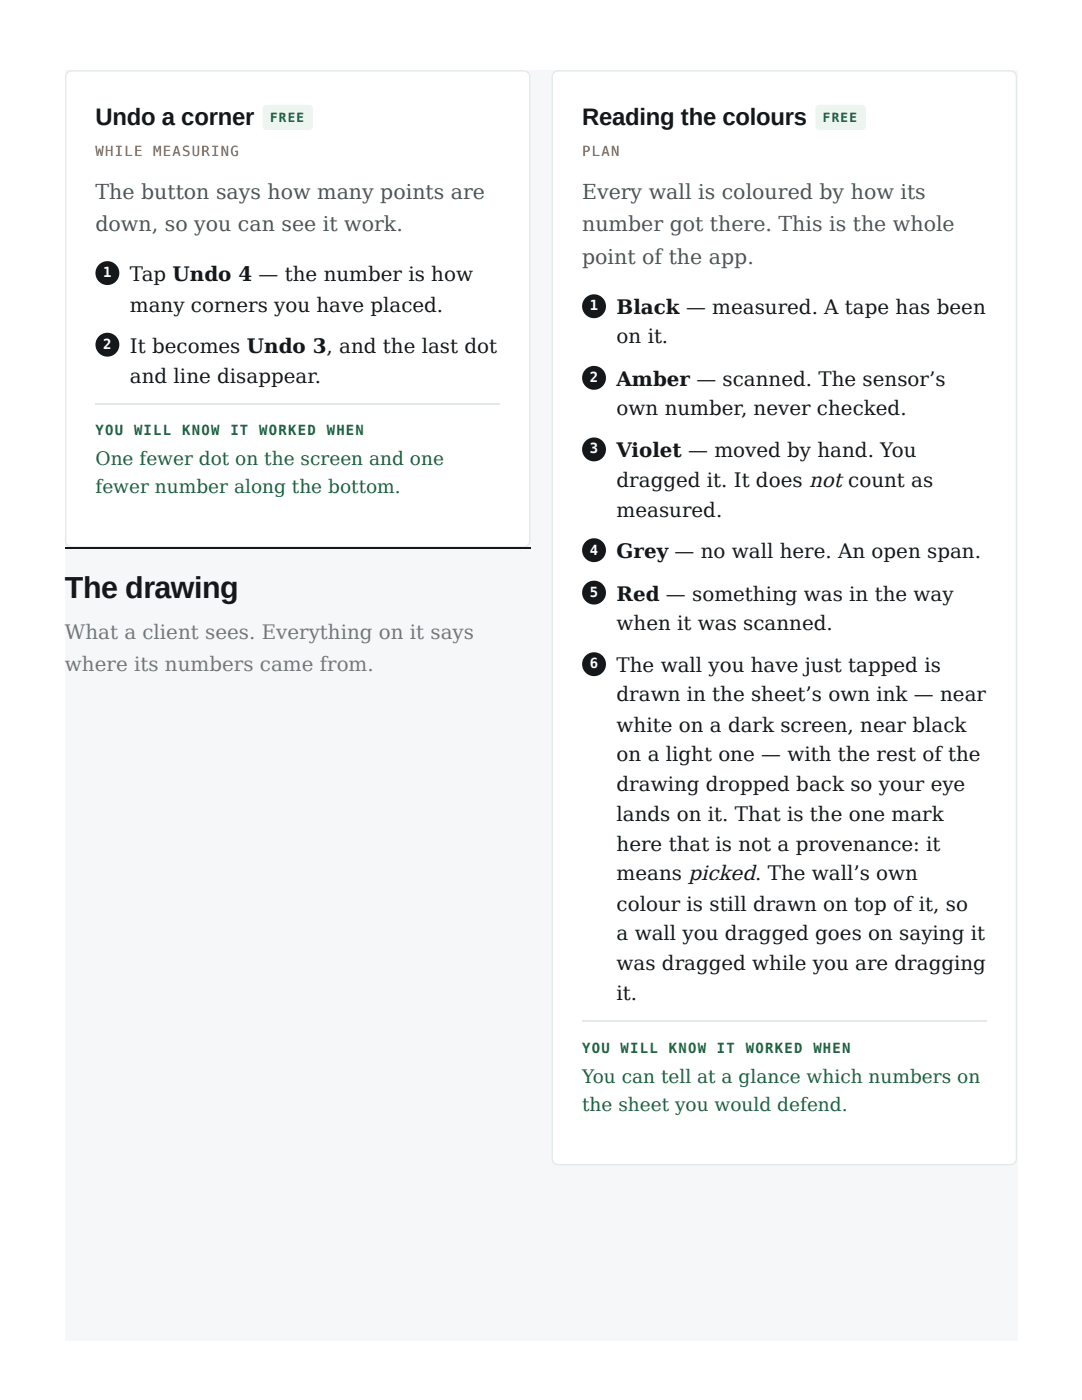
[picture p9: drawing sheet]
<svg xmlns="http://www.w3.org/2000/svg" width="216mm" height="279mm" viewBox="0 0 216 279" stroke-linecap="round" stroke-linejoin="round" font-family="sans-serif">
<defs><g id="words">
<text font-size="6.1" fill="#14181b" x="13" y="119.3">The drawing</text>
<g font-size="4.8" fill="#14181b">
<text x="19" y="24.9">Undo a corner</text>
<text x="116.2" y="24.9">Reading the colours</text>
</g>
<g font-size="4.1" fill="#4a5459">
<text x="19" y="39.7">The button says how many points are</text>
<text x="116.2" y="39.7">Every wall is coloured by how its</text>
<text x="19" y="46">down, so you can see it work.</text>
<text x="116.2" y="46">number got there. This is the whole</text>
<text x="116.2" y="52.7">point of the app.</text>
</g>
<g font-size="4" fill="#14181b">
<text x="25.9" y="56.1">Tap Undo 4 — the number is how</text>
<text x="25.9" y="62.2">many corners you have placed.</text>
<text x="123" y="62.7">Black — measured. A tape has been</text>
<text x="25.9" y="70.4">It becomes Undo 3, and the last dot</text>
<text x="123" y="68.5">on it.</text>
<text x="25.9" y="76.5">and line disappear.</text>
<text x="123" y="77">Amber — scanned. The sensor’s</text>
<text x="123" y="82.8">own number, never checked.</text>
<text x="123" y="91.3">Violet — moved by hand. You</text>
<text x="123" y="97.1">dragged it. It does not count as</text>
<text x="123" y="103.2">measured.</text>
<text x="123" y="111.4">Grey — no wall here. An open span.</text>
<text x="123" y="119.9">Red — something was in the way</text>
<text x="123" y="125.7">when it was scanned.</text>
<text x="123" y="134.1">The wall you have just tapped is</text>
<text x="123" y="140">drawn in the sheet’s own ink — near</text>
<text x="123" y="146">white on a dark screen, near black</text>
<text x="123" y="151.9">on a light one — with the rest of the</text>
<text x="123" y="158">drawing dropped back so your eye</text>
<text x="123" y="163.8">lands on it. That is the one mark</text>
<text x="123" y="169.9">here that is not a provenance: it</text>
<text x="123" y="175.7">means picked. The wall’s own</text>
<text x="123" y="181.8">colour is still drawn on top of it, so</text>
<text x="123" y="187.6">a wall you dragged goes on saying it</text>
<text x="123" y="193.7">was dragged while you are dragging</text>
<text x="123" y="199.5">it.</text>
</g>
<g font-size="4" fill="#6e787e">
<text x="13" y="127.5">What a client sees. Everything on it says</text>
<text x="13" y="133.9">where its numbers came from.</text>
</g>
<g font-size="3.7" fill="#1b6340">
<text x="19" y="92.9">One fewer dot on the screen and one</text>
<text x="19" y="98.4">fewer number along the bottom.</text>
<text x="116.2" y="216.2">You can tell at a glance which numbers on</text>
<text x="116.2" y="221.7">the sheet you would defend.</text>
</g>
<g font-size="2.8" fill="#b8590a">
<text x="19" y="31.2">WHILE</text>
<text x="30.6" y="31.2">MEASURING</text>
<text x="116.2" y="31.2">PLAN</text>
</g>
<g font-size="2.8" fill="#fff">
<text x="20.6" y="55.3">1</text>
<text x="117.7" y="61.9">1</text>
<text x="20.6" y="69.6">2</text>
<text x="117.7" y="76.2">2</text>
<text x="117.7" y="90.5">3</text>
<text x="117.7" y="110.9">4</text>
<text x="117.7" y="119.1">5</text>
<text x="117.7" y="133.3">6</text>
</g>
<g font-size="2.8" fill="#1b6340">
<text x="19" y="86.8">YOU</text>
<text x="26.7" y="86.8">WILL</text>
<text x="36.4" y="86.8">KNOW</text>
<text x="46" y="86.8">IT</text>
<text x="51.7" y="86.8">WORKED</text>
<text x="65.2" y="86.8">WHEN</text>
<text x="116.2" y="210.1">YOU</text>
<text x="123.8" y="210.1">WILL</text>
<text x="133.5" y="210.1">KNOW</text>
<text x="143.1" y="210.1">IT</text>
<text x="148.8" y="210.1">WORKED</text>
<text x="162.3" y="210.1">WHEN</text>
</g>
<g font-size="2.5" fill="#1b6340">
<text x="53.9" y="24.3">FREE</text>
<text x="164.2" y="24.3">FREE</text>
</g>
</g></defs>
<path d="M13 14h189.9v253.5h-189.9z" fill="#f6f7f8"/>
<path d="M13.4 14.5l.9-.3h90.2a1.19 1.19 0 0 1 1.2 1.1v92.6a1.19 1.19 0 0 1-1.2 1.2h-90.2a1.19 1.19 0 0 1-1.2-1.2v-92.6z" fill="#fff"/>
<path d="M13.4 14.5l.9-.3h90.2a1.19 1.19 0 0 1 1.2 1.1v92.6a1.19 1.19 0 0 1-1.2 1.2h-90.2a1.19 1.19 0 0 1-1.2-1.2v-92.6zM19 80.6h80.7" fill="none" stroke="#e3e8ea" stroke-width=".26"/>
<path d="M13 109.4h92.8" fill="none" stroke="#14181b" stroke-width=".26"/>
<path d="M110.5 14.5l.9-.3h90.2a1.19 1.19 0 0 1 1.2 1.1v215.9a1.19 1.19 0 0 1-1.2 1.2h-90.2a1.19 1.19 0 0 1-1.2-1.2v-215.9z" fill="#fff"/>
<path d="M110.5 14.5l.9-.3h90.2a1.19 1.19 0 0 1 1.2 1.1v215.9a1.19 1.19 0 0 1-1.2 1.2h-90.2a1.19 1.19 0 0 1-1.2-1.2v-215.9zM116.2 203.9h80.6" fill="none" stroke="#e3e8ea" stroke-width=".26"/>
<g fill="#edf5f0">
<path d="M52.6 21.1l.6-.2h8.4a.79 .79 0 0 1 .8 .8v3.4a.79 .79 0 0 1-.8 .8h-8.4a.79 .79 0 0 1-.8-.8v-3.4z"/>
<path d="M163 21.1l.5-.2h8.5a.79 .79 0 0 1 .8 .8v3.4a.79 .79 0 0 1-.8 .8h-8.5a.79 .79 0 0 1-.8-.8v-3.4z"/>
</g>
<g fill="#14181b">
<circle cx="21.4" cy="54.5" r="2.38"/>
<circle cx="21.4" cy="68.8" r="2.38"/>
<circle cx="118.5" cy="61.1" r="2.38"/>
<circle cx="118.5" cy="75.4" r="2.38"/>
<circle cx="118.5" cy="89.7" r="2.38"/>
<circle cx="118.5" cy="109.8" r="2.38"/>
<circle cx="118.5" cy="118.3" r="2.38"/>
<circle cx="118.5" cy="132.6" r="2.38"/>
</g>
<use href="#words"/>
</svg>
